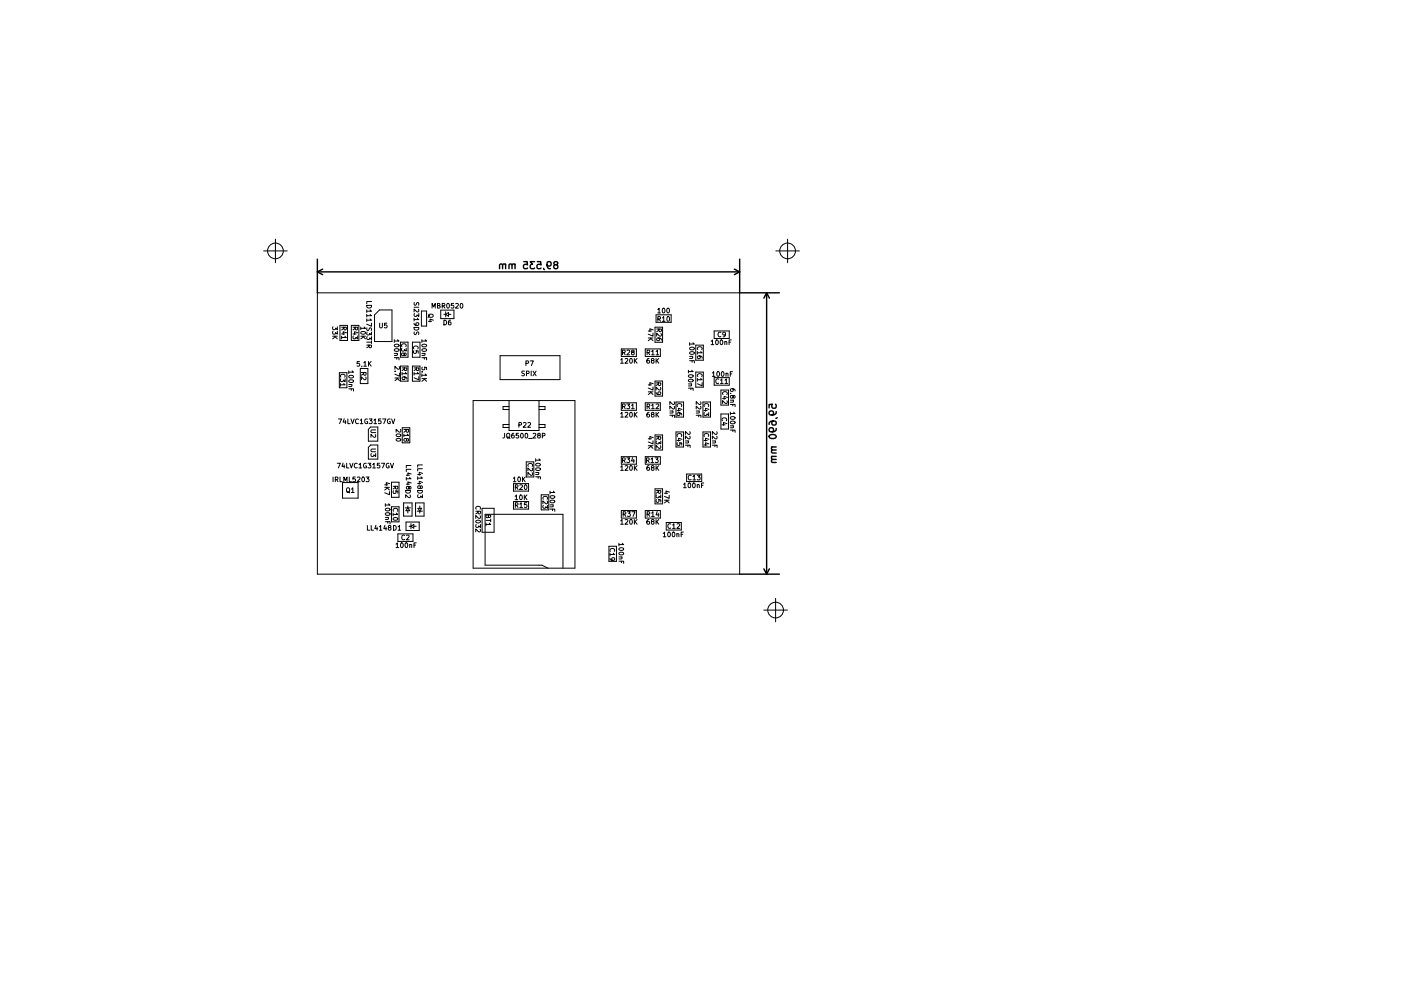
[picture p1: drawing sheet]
<svg xmlns="http://www.w3.org/2000/svg" width="297mm" height="210mm" viewBox="0 0 297 210" stroke-linecap="round" stroke-linejoin="round" font-family="sans-serif">
<g fill="none" stroke="#000" stroke-width=".21">
<path d="M55.9 53.2h5M58.4 50.7v5M164.5 53.2h5M167 50.7v5M67.3 62.1h89.5v59.7h-89.5zM70.5 71.3h1M70.6 69.3l-.1 .5 .2 .1h.3l.1-.3 .4 .3v-.6M70.6 70.3l-.1 .4 .2 .2h.3l.1-.3 .4 .3v-.6M70.9 71.3l.6 .6M71.1 71.5l-.6 .4M72 79.1h1.6v3.2h-1.6zM72.1 69h1.6v3.2h-1.6z"/>
<path d="M72.4 69.4h1l-.1 .5h-.4v-.5M72.4 70.9h.7M72.4 71.3v.6M72.9 69.7l-.5 .3M73.1 71.3l.3 .3h-1M73.5 70.6l-.7-.2v.6M73.9 78.7v.5M74 79.8a.49 .49 0 0 1 .6-.2 .49 .49 0 0 1 .3 .5 .49 .49 0 0 1-.6 .2 .49 .49 0 0 1-.3-.5zM74.5 69h1.6v3.2h-1.6zM74.7 78.7l.2 .3h-1M74.8 69.4h1l-.1 .5h-.3l-.1-.5M74.8 70.9h.7"/>
<path d="M74.9 71.3l-.1 .4 .2 .2h.4l.1-.3 .3 .3v-.6M75.3 69.7l-.5 .3M75.9 70.6l-.7-.2v.6M76.2 76.7h-.5v.5l.5-.1v.5h-.5M76.4 78.2h1.6v3.2h-1.6zM76.5 71.3h1M76.5 69.4v.5M76.5 70.5a.49 .49 0 0 1 .6-.2 .49 .49 0 0 1 .3 .5 .49 .49 0 0 1-.5 .2 .49 .49 0 0 1-.4-.5zM76.6 79h1l-.1 .6-.4-.1v-.5M76.7 77.6l-.1 .2M76.9 71.3l.6 .6M77.1 71.5l-.6 .4"/>
<path d="M77.1 79.3l-.5 .3M77.1 77l.3-.3v1M77.1 77.7h.6M77.2 69.4l.3 .3h-1M77.5 80l.1 .4-.3 .2-.7-.7v.7M77.8 64.8h1a.51 .51 0 0 1-.5 .6 .51 .51 0 0 1-.5-.6zM77.8 73.2h1l-.1 .5h-.4l-.1-.5M77.8 72.6h1M77.8 65.7v.6M77.8 66.7v.6M77.8 67.6v.6M77.8 69.5l.1 .6a.42 .42 0 0 0 .5-.5h.3v.5"/>
<path d="M77.9 70.5l-.1 .4 .1 .2 .4-.1 .1-.3 .4 .4v-.6M77.9 71.4l-.1 .4 .1 .2h.4l.1-.3 .4 .3v-.6M78.1 76.7v1M78.2 73.5l-.4 .3M78.3 77.1l.4 .6M78.5 65.7l.3 .3h-1M78.5 66.7l.3 .3h-1M78.5 67.6l.3 .3h-1M78.7 76.7l-.6 .6M78.8 64h-1v.5M78.8 68.5v.7l-1-.4M78.8 72.3v.6"/>
<path d="M80.5 65.8h2.6v6.7h-3.7v-5.7zM80.5 68.6v.8l.2 .2 .4-.2v-.8M82 68.6h-.5v.4h.5v.5h-.5M83.6 75.9h1v.5M83.6 72.1v.5M83.6 75h.7M83.6 73.2a.49 .49 0 0 1 .6-.2 .49 .49 0 0 1 .4 .5 .49 .49 0 0 1-.6 .2 .49 .49 0 0 1-.4-.5zM83.7 74.1a.48 .48 0 0 1 .5-.2 .48 .48 0 0 1 .4 .5 .49 .49 0 0 1-.6 .2 .49 .49 0 0 1-.4-.5zM83.7 78.8h.1M84.1 75.9v.3M84.2 75v.4h-.6M84.3 72.1l.3 .3h-1"/>
<path d="M84.6 77.8l.1 .4-.3 .1-.7-.6v.6M84.7 79.2v.6l-1-.4M84.9 77.7h1.6v3.2h-1.6zM84.9 72.6h1.6v3.2h-1.6zM85.2 73.5a.44 .44 0 0 1 .4-.6 .44 .44 0 0 1 .4 .6M85.2 73.9l-.1 .4 .2 .2h.3l.1-.3 .4 .3v-.6M85.3 78.1h1l-.1 .5-.4-.1-.1-.4M85.3 79v.6M85.7 80l.2 .2-.1 .2-.5 .1v-.3l.1-.2h.6l.3 .4M85.7 75.1l.3-.2 .1 .5h-.3l-.3-.5-.4 .2 .2 .4 .4-.2M85.7 78.3l-.4 .3M86 79l.3 .3h-1"/>
<path d="M87.4 77.7h1.6v3.2h-1.6zM87.4 72.6h1.6v3.2h-1.6zM87.8 74a.44 .44 0 0 1 .4-.6 .44 .44 0 0 1 .4 .6M87.8 74.4v.5h.4v-.5l.5 .1v.4M87.8 68.6l.2 .4h.6l.2-.1-.1-.4-.5 .1v.3l.2 .1M87.8 69.5h1a.51 .51 0 0 1-.5 .5 .51 .51 0 0 1-.5-.5zM87.8 78.1h1l-.1 .5-.4-.1v-.4M87.8 65.2h1M87.8 67.5v.6M87.8 79v.6M87.8 64.2l.1 .5a.42 .42 0 0 0 .5-.5l.3 .1v.5M87.8 70.4l.1 .5a.42 .42 0 0 0 .5-.4h.3v.5"/>
<path d="M87.9 66.5l-.1 .4 .2 .2h.3l.1-.3 .4 .3v-.6M88.3 78.3l-.5 .3M88.5 67.5l.3 .3h-1M88.5 79l.3 .3h-1M88.7 65.6l.1 .4-.3 .2-.7-.6v.6M88.8 79.9v.7l-1-.4M89.3 66h1.1v3.2h-1.1zM89.4 78.9h.1M89.4 75.9h1v.5M89.4 72.1v.5M89.4 79.3v.6M89.4 75h.7"/>
<path d="M89.5 73.2a.49 .49 0 0 1 .6-.2 .49 .49 0 0 1 .3 .5 .49 .49 0 0 1-.6 .2 .49 .49 0 0 1-.3-.5zM89.5 77.9v.5h.5v-.5h.4v.5M89.5 74.1a.48 .48 0 0 1 .6-.2 .48 .48 0 0 1 .3 .5 .49 .49 0 0 1-.6 .2 .49 .49 0 0 1-.3-.5zM90 75.9v.3M90 75l.1 .4h-.7M90.2 79.3l.2 .3h-1M90.2 72.1l.2 .3h-1M90.8 68.2h.7M90.9 66.8l.3-.1h.5l.1 .4-.3 .2h-.5zM91.1 66.8l-.4 .6M91.6 65.4v-1l.3 .7 .4-.7v1M91.9 67.9l-.7-.2v.6"/>
<path d="M92.8 64.9l.4-.1v-.3l-.4-.1v1h.3l.2-.4-.2-.1M93.4 65.8h2.8v1.8h-2.8zM93.8 64.9h.4l.1-.4-.5-.1v1M94 64.9l.3 .5M94.1 66.7h.4M94.1 67.9a.51 .51 0 0 1 .6 .5 .51 .51 0 0 1-.6 .5zM94.5 66.7l.6-.4v.8zM94.5 66.1v1.1M94.8 64.4h.1a.49 .49 0 0 1 .4 .5 .49 .49 0 0 1-.5 .4l-.1-.3zM95.1 66.7h.5M95.5 67.9l-.4 .3v.5l.2 .2 .3-.1-.1-.4-.2-.1-.2 .2M96.2 64.4h-.5v.5l.4-.1 .1 .5h-.5"/>
<path d="M96.6 64.5l.4-.1 .2 .3-.6 .7h.6M97.7 64.5l.1-.1a.49 .49 0 0 1 .4 .5 .49 .49 0 0 1-.5 .4l-.1-.3zM106 75.5h12.7v5h-12.7zM111.2 78.8h-.5a.42 .42 0 0 0 .4 .5v.4h-.5M111.5 77.1l.5-.1v-.3l-.5-.1v1M111.6 79.2h.5v-.4l-.5-.1v1M112.4 76.6h.7l-.4 1M112.6 78.7v1M113 78.7l.7 1M113.7 78.7l-.7 1M131.6 76.3l.3-.2v1M131.6 77.1h.6"/>
<path d="M131.7 74h3.2v1.6h-3.2zM132 74.8h.5v-.4l-.5-.1v1M132.2 74.8l.4 .5M132.5 76.2l.4-.1 .2 .2-.6 .8h.6M132.9 74.4l.4-.1 .2 .3-.6 .7h.6M133.6 76.1h.1a.49 .49 0 0 1 .4 .5 .49 .49 0 0 1-.5 .4l-.1-.3zM134.1 74.7l-.2-.3 .5-.1v.3l-.5 .3 .2 .4 .4-.2-.2-.4M134.5 76.1v1M134.6 76.5l.5 .6M135.1 76.1l-.6 .5M136.8 74h3.2v1.6h-3.2zM137.2 74.8h.5v-.4l-.5-.1v1"/>
<path d="M137.4 74.8l.4 .5M137.4 70.2h.7M137.4 71.7h1M137.6 76.1l-.4 .2-.1 .6 .2 .2 .4-.1-.1-.5-.3-.1-.2 .2M137.9 71.7l.5 .6M138 71.9l-.6 .4M138.1 74.6l.3-.3v1M138.1 75.3h.6M138.3 76.5l-.2-.3 .5-.1v.3l-.5 .3 .2 .4 .4-.2-.2-.4M138.4 70.7v.6l-1-.4M138.5 70l-.7-.2v.6M138.9 69.4h1.6v3.2h-1.6z"/>
<path d="M139.1 66.8h3.2v1.6h-3.2zM139.1 74.6l.3-.3v1M139.1 76.1v1M139.1 75.3h.6M139.2 69.8h1l-.1 .5h-.3l-.1-.5M139.2 76.5l.5 .6M139.5 65.7l.2-.3v1M139.5 66.4h.5M139.5 67.7l.5-.1v-.3l-.5-.1v1M139.7 71.7l.1 .2v.3h-.5l-.1-.3 .2-.2 .6 .1 .2 .4M139.7 76.1l-.6 .5M139.7 70l-.5 .4"/>
<path d="M139.7 67.7l.4 .5M140.1 70.8l.1 .3-.3 .2-.7-.6v.6M140.4 67.5l.3-.3v1M140.4 68.2h.6M140.5 65.5l.1-.1a.49 .49 0 0 1 .4 .5 .49 .49 0 0 1-.4 .4l-.2-.3zM141.5 67.3l.1-.1a.49 .49 0 0 1 .4 .5 .49 .49 0 0 1-.5 .4l-.1-.3zM141.5 65.4h.1a.49 .49 0 0 1 .4 .5 .49 .49 0 0 1-.5 .4l-.1-.3zM146 78.6v.5M146 79.6a.49 .49 0 0 1 .6-.2 .49 .49 0 0 1 .3 .5 .49 .49 0 0 1-.6 .2 .49 .49 0 0 1-.3-.5zM146.2 76.5h1v.5M146.2 75.6h.7M146.2 72.7v.6"/>
<path d="M146.3 73.8a.49 .49 0 0 1 .5-.2 .49 .49 0 0 1 .4 .5 .49 .49 0 0 1-.6 .2 .49 .49 0 0 1-.3-.5zM146.3 74.8a.49 .49 0 0 1 .5-.3 .49 .49 0 0 1 .4 .5 .49 .49 0 0 1-.6 .3 .49 .49 0 0 1-.3-.5zM146.7 78.6l.3 .2h-1M146.7 76.5v.4M146.8 75.6v.4h-.6M146.9 72.7l.3 .3h-1M147.5 78.9h1.6v3.2h-1.6zM147.5 73.2h1.6v3.2h-1.6zM147.9 74.6v.5M148 79.9a.44 .44 0 0 1 .4-.6 .44 .44 0 0 1 .4 .6M148 74.2a.44 .44 0 0 1 .4-.6 .44 .44 0 0 1 .4 .6M148.3 75.5l.2 .2-.1 .3h-.4l-.1-.3 .2-.2 .5 .1 .3 .4"/>
<path d="M148.6 74.6l.3 .3h-1M150.8 72.4l.3-.3v1M150.8 73.1h.5M151 79.1l.3-.2v1M151 79.9h.6M151.4 70.2h3.2v1.6h-3.2zM151.9 72.2l.1-.1a.49 .49 0 0 1 .3 .5 .49 .49 0 0 1-.4 .5l-.2-.4zM152.1 78.9h.1a.49 .49 0 0 1 .4 .5 .49 .49 0 0 1-.5 .4l-.1-.3zM152.8 72.2l.1-.1a.49 .49 0 0 1 .4 .5 .49 .49 0 0 1-.5 .5l-.1-.4zM152.8 70.6a.44 .44 0 0 0-.6 .4 .44 .44 0 0 0 .6 .4M153.1 78.9h.1a.49 .49 0 0 1 .3 .5 .49 .49 0 0 1-.4 .4l-.2-.3zM153.7 72.5h.4v.6"/>
<path d="M153.7 72.5v.6M153.8 70.9l-.2 .2-.3-.1v-.4l.3-.1 .2 .2v.5l-.5 .3M153.9 79.3l.4-.1 .1 .7M153.9 79.2v.7M154.6 72.6h.3M154.8 79.3h.4M155.1 72.1h-.5v1M155.3 78.9h-.5v1M71.5 98.3h.7l-.5 1M71.8 88.9h.6l-.4 1M72.2 81.4v.5M72.3 80a.44 .44 0 0 1 .4-.6 .44 .44 0 0 1 .4 .6"/>
<path d="M72.3 80.4l-.1 .4 .2 .2 .3-.1 .1-.3 .4 .4v-.6M72.7 98.2l-.2 .7h.6M72.9 81.4l.3 .2h-1M73 98.6v.7M73 88.8l-.2 .8h.6M73.2 89.2v.7M73.5 98.3v1h.5M73.8 88.9v1h.4M73.9 82.5h1v.5M73.9 81.6h.7M74 80.7a.49 .49 0 0 1 .6-.2 .49 .49 0 0 1 .3 .5 .49 .49 0 0 1-.6 .2 .49 .49 0 0 1-.3-.5zM74.2 98.3l.3 1 .3-1"/>
<path d="M74.4 88.9l.4 1 .3-1M74.5 82.5v.3M74.5 81.6l.1 .4h-.7M75.7 98.4a.44 .44 0 0 0-.6 .4 .44 .44 0 0 0 .6 .4M76 89a.44 .44 0 0 0-.6 .4 .44 .44 0 0 0 .6 .4M76.1 98.6l.3-.3v1M76.1 99.3h.6M76.4 89.2l.3-.3v1M76.4 89.9h.5M77.6 98.3a.45 .45 0 0 0-.5 .5 .45 .45 0 0 0 .6 .4v-.3h-.2M77.9 88.9a.45 .45 0 0 0-.6 .5 .45 .45 0 0 0 .6 .4v-.3h-.1M78 98.3h.6l-.3 .4 .3 .1v.4h-.6"/>
<path d="M78.3 88.9h.6l-.3 .4 .2 .1v.4h-.5M78.6 94.4h1.5v3h-2v-2.5zM78.6 90.6h1.5v3h-2v-2.5zM78.7 96.2l-.1 .5 .2 .1h.4l.1-.3 .3 .3v-.6M79 98.6l.3-.3v1M79 99.3h.6M79.3 89.2l.3-.3v1M79.3 89.9h.5M79.6 92.2v.4l-.2 .2-.8-.6v.6M79.6 95.3h-.8l-.2 .2 .2 .3h.8M79.6 91.2h-.8l-.2 .2 .2 .4h.8M80.5 98.3h-.5v.5l.4-.1 .1 .5h-.5"/>
<path d="M80.8 88.9h-.5l-.1 .5 .5-.1 .1 .5h-.6M80.9 98.3h.6l-.4 1M81.1 88.9h.7l-.4 1M82.4 98.3a.45 .45 0 0 0-.5 .5 .45 .45 0 0 0 .6 .4v-.3h-.2M82.7 88.9a.45 .45 0 0 0-.6 .5 .45 .45 0 0 0 .7 .4v-.3h-.2M82.8 98.3l.3 1 .3-1M83 88.9l.4 1 .3-1M83.7 80.2h1M84 93.2a.49 .49 0 0 1 .6-.3 .49 .49 0 0 1 .3 .5 .49 .49 0 0 1-.5 .3 .49 .49 0 0 1-.4-.5zM84.1 92.2a.48 .48 0 0 1 .5-.2 .48 .48 0 0 1 .3 .5 .49 .49 0 0 1-.5 .2 .49 .49 0 0 1-.4-.5zM84.2 80.2l.5 .6M84.3 80.3l-.6 .5"/>
<path d="M84.9 91.1l.1 .4-.3 .2-.7-.6v.6M85.3 90.8h1.6v3.2h-1.6zM85.6 91.1h1l-.1 .6-.3-.1-.1-.5M85.6 92.1v.6M86.1 91.4l-.5 .3M86.2 93.2l.3-.1 .1 .4-.3 .1-.3-.6-.4 .2 .2 .4 .4-.2M86.3 92.1l.3 .3h-1M87.1 98.8h-1v.4M87.1 99.6h-1v.5M89.4 80.3h1M89.6 98.6h-1v.5M89.6 99.5h-1v.4"/>
<path d="M89.9 80.3l.5 .6M90 80.5l-.6 .4M100.3 85h21.6v35.5h-21.6zM107 91.9l-.1 .9-.3 .1M107.5 92.1l.2-.2 .3 .2 .1 .5-.2 .3-.4-.1zM107.6 92.7l.5 .3M107.9 90.1h-1.2v.6h1.2M107.9 86.3h-1.2v.6h1.2M107.9 85v6.3h6.4v-6.3M108.9 91.9l-.4 .3v.5l.2 .2 .3-.1-.1-.4-.2-.1-.2 .2M109.9 91.9h-.4l-.1 .5h.5v.4h-.5M110 90.2l.5-.1v-.4l-.5-.1v1"/>
<path d="M110.5 92l.1-.1a.49 .49 0 0 1 .4 .5 .49 .49 0 0 1-.5 .5l-.1-.3zM111 89.7l.4-.1 .1 .3-.6 .7h.6M111.5 92l.1-.1a.49 .49 0 0 1 .3 .5 .49 .49 0 0 1-.4 .5l-.2-.3zM111.6 98h1.6v3.2h-1.6zM111.9 89.7l.4-.1 .2 .3-.6 .7h.6M112 98.9a.44 .44 0 0 1 .4-.6 .44 .44 0 0 1 .4 .6M112.1 93h.7M112.8 99.3l.1 .4-.3 .2-.7-.6v.6M113 92l.4-.1 .2 .3-.6 .7h.6M113.6 97.3v.6M113.6 98.4a.49 .49 0 0 1 .6-.2 .49 .49 0 0 1 .3 .5 .49 .49 0 0 1-.5 .2 .49 .49 0 0 1-.4-.5zM113.6 99.4a.49 .49 0 0 1 .6-.2 .49 .49 0 0 1 .3 .5 .49 .49 0 0 1-.5 .2 .49 .49 0 0 1-.4-.5z"/>
<path d="M114.2 92.4l-.2-.4h.5v.3l-.5 .3 .2 .3 .4-.2-.2-.3M114.3 90.1h1.2v.6h-1.2M114.3 86.3h1.2v.6h-1.2M114.3 97.3l.3 .3h-1M115 92.5l.5-.1v-.4l-.5-.1v1M131.6 99.1l.3-.3v1M131.6 87.8l.3-.3v1M131.6 99.8h.6M131.6 88.5h.6M131.7 85.5h3.2v1.6h-3.2zM131.7 96.9h3.2v1.6h-3.2zM132 97.7l.5-.1v-.4l-.5-.1v1"/>
<path d="M132 86.2h.5v-.4l-.5-.1v1M132.2 97.7l.4 .4M132.2 86.2l.4 .5M132.5 98.9l.4-.1 .2 .3-.6 .7h.6M132.5 87.6l.4-.1 .2 .3-.6 .7h.6M132.9 97.1h.6l-.3 .4 .3 .1v.4h-.6M132.9 85.7h.6l-.3 .4 .3 .1v.4h-.6M133.6 87.6l.1-.1a.49 .49 0 0 1 .4 .5 .49 .49 0 0 1-.5 .4l-.1-.3zM133.6 98.8h.1a.49 .49 0 0 1 .4 .5 .49 .49 0 0 1-.5 .4l-.1-.3zM133.9 86l.3-.3v1M133.9 86.7h.6M134.1 97.1l-.2 .7h.6"/>
<path d="M134.4 97.5v.6M134.5 87.5v1M134.5 98.8v1M134.6 99.2l.5 .6M134.6 87.9l.5 .6M135.1 98.8l-.6 .6M135.1 87.5l-.6 .6M136.8 96.9h3.2v1.6h-3.2zM136.8 85.5h3.2v1.6h-3.2zM137.1 97.7l.4-.1 .1-.4-.5-.1v1M137.2 86.2h.5v-.4l-.5-.1v1M137.3 97.7l.3 .4"/>
<path d="M137.4 86.2l.4 .5M137.4 93.1h.7M137.4 94.6h1M137.4 81.7h.7M137.4 83.1h1M137.6 87.5l-.4 .2-.1 .6 .2 .2 .4-.1-.1-.5h-.3l-.2 .2M137.6 98.8l-.4 .2-.1 .6 .2 .2 .4-.1-.1-.5h-.3l-.2 .2M137.9 94.6l.5 .5M137.9 83.1l.5 .6M138 97.4l.3-.3v1M138 94.7l-.6 .4M138 83.3l-.6 .4"/>
<path d="M138 98.1h.6M138.1 86l.3-.3v1M138.1 86.7h.6M138.3 87.9l-.2-.3 .5-.1v.3l-.5 .3 .2 .4 .4-.2-.2-.4M138.3 99.2l-.2-.3 .5-.1v.3l-.5 .3 .2 .4 .4-.2-.2-.4M138.4 93.5v.7l-1-.4M138.4 82.1v.7l-1-.5M138.5 92.9l-.7-.3v.6M138.5 81.4l-.7-.2v.6M138.9 80.8h1.6v3.2h-1.6zM138.9 92.3h1.6v3.2h-1.6zM138.9 97.1h.6l-.3 .4 .3 .1v.4h-.6"/>
<path d="M139.1 85.8l.4-.1 .2 .3-.6 .7h.6M139.1 87.5v1M139.1 98.8v1M139.1 92.7h1l-.1 .5-.4-.1v-.4M139.1 81.2h1l-.1 .6-.4-.1v-.5M139.1 83.2l.2 .5h.6l.2-.2-.1-.3h-.5v.3l.2 .2M139.2 93.6l-.1 .4 .2 .2 .3-.1 .1-.2 .4 .3v-.6M139.2 87.9l.5 .6M139.2 99.2l.5 .6M139.6 92.9l-.5 .3M139.6 81.5l-.5 .3M139.7 87.5l-.6 .6"/>
<path d="M139.7 98.8l-.6 .6M140 94.6l.1 .3-.3 .2-.7-.6v.6M140 82.2l.1 .4-.3 .2-.7-.7v.7M142 88.1h1v.5M142 87.2h.7M142.5 88.1v.3M142.6 87.2v.4h-.6M142.9 85.2l.1 .4-.3 .2-.7-.6v.6M142.9 86.2l.1 .4-.3 .2-.7-.6v.6M143.3 91.6h1.6v3.2h-1.6zM143.3 85.3h1.6v3.2h-1.6zM143.5 93.5h.7"/>
<path d="M143.5 87.1h.7M143.6 92.6a.44 .44 0 0 1 .4-.6 .44 .44 0 0 1 .5 .6M143.6 93.9v.6l.5-.1v-.5l.4 .1v.5M143.6 86.2a.44 .44 0 0 1 .4-.6 .44 .44 0 0 1 .5 .6M144 87.6l.2 .2-.1 .3h-.5l-.1-.3 .2-.2h.6l.2 .5M144.6 93.2l-.7-.2v.6M144.6 86.9l-.7-.3v.6M145.3 94.5h1v.4M145.3 93.6h.7M145.8 94.5v.3M145.9 93.6v.3l-.6 .1M146 82.4h1v.4"/>
<path d="M146 81.5h.6M146 80.6a.49 .49 0 0 1 .6-.2 .49 .49 0 0 1 .3 .5 .49 .49 0 0 1-.6 .2 .49 .49 0 0 1-.3-.5zM146.2 91.6l.1 .4-.3 .2-.7-.6v.6M146.2 92.6l.1 .3-.3 .2-.7-.6v.6M146.5 82.4v.3M146.5 81.5l.1 .3-.6 .1M147.6 88.1h1v.5M147.6 87.2h.7M147.9 80.3v.6M148.1 88.1v.3M148.2 87.2v.4h-.6M148.5 85.2l.1 .4-.3 .2-.7-.6v.6"/>
<path d="M148.5 86.2l.1 .4-.3 .2-.7-.6v.6M148.6 80.3l.3 .3h-1M148.9 81.2v.7l-1-.5M149 91.6h1.6v3.2h-1.6zM149 85.3h1.6v3.2h-1.6zM149.3 94.4h.6M149.3 93.5h.6M149.3 87.1h.6M149.4 92.6a.44 .44 0 0 1 .4-.6 .44 .44 0 0 1 .4 .6M149.4 86.2a.44 .44 0 0 1 .4-.6 .44 .44 0 0 1 .4 .6M149.4 87.5l-.1 .5 .2 .2 .3-.1 .1-.3 .4 .4v-.7M150.3 93.2l-.7-.2v.6"/>
<path d="M150.3 94.2l-.7-.3v.7M150.3 86.9l-.7-.3v.6M151 94.5h1v.4M151 93.6h.7M151.4 80.1h3.2v1.6h-3.2zM151.6 94.5v.3M151.6 93.6l.1 .3-.7 .1M151.9 91.6l.1 .4-.2 .2-.8-.6v.6M151.9 92.6l.1 .3-.2 .2-.8-.6v.6M152.4 80.5a.44 .44 0 0 0-.7 .4 .44 .44 0 0 0 .7 .4M152.8 80.7l.2-.3v1M152.8 81.4h.5"/>
<path d="M152.8 82.8h1.6v3.2h-1.6zM152.8 87.8h1.6v3.2h-1.6zM153.1 90.1h.6M153.2 89.3a.44 .44 0 0 1 .4-.7 .44 .44 0 0 1 .4 .7M153.2 84.6h.7M153.3 83.7a.44 .44 0 0 1 .4-.6 .44 .44 0 0 1 .4 .6M153.7 80.7l.3-.3v1M153.7 81.4h.6M154.1 85l.1 .4-.3 .2-.7-.6v.6M154.1 89.9l-.7-.3v.7M154.2 84.3l-.7-.2v.6M154.8 83.5h.1"/>
<path d="M154.8 85.8h1v.5M154.8 91.3h1v.4M154.8 84.9h.7M154.8 87.4v.6M154.8 90.3h.7M154.9 88.5a.49 .49 0 0 1 .6-.2 .49 .49 0 0 1 .3 .5 .49 .49 0 0 1-.6 .2 .49 .49 0 0 1-.3-.5zM154.9 89.5a.49 .49 0 0 1 .6-.2 .49 .49 0 0 1 .3 .5 .49 .49 0 0 1-.6 .2 .49 .49 0 0 1-.3-.5zM155.3 82.5l.2 .2-.1 .2-.5 .1-.1-.3 .2-.2h.6l.2 .4M155.4 85.8v.3M155.4 91.3v.3M155.4 84.1l.4-.2v.5h-.3l-.3-.5-.4 .2 .2 .4 .4-.2M155.4 84.9l.1 .4h-.7"/>
<path d="M155.4 90.3l.1 .4-.7 .1M155.6 87.4l.2 .3h-1M70.6 101.2v1M71.1 101.7h.5v-.4l-.5-.1v1M71.3 101.7l.4 .5M72.1 101.2v1h.5M72.6 102.4h3.3v3.3h-3.3zM72.9 102.2v-1l.3 .7 .4-.7v1M73.5 103.6l.2-.1 .4 .1v.6l-.1 .2-.5-.1zM73.7 104.3l.5 .3M74 101.2v1h.5M74.5 103.8l.3-.3v1"/>
<path d="M74.5 104.5h.6M75.3 101.2h-.4l-.1 .5 .5-.1v.5h-.5M75.8 101.3l.3-.1 .2 .3-.6 .7h.6M76.9 101.3v-.1a.49 .49 0 0 1 .4 .5 .49 .49 0 0 1-.4 .5l-.2-.4zM77.6 101.2h.6l-.3 .4 .3 .1v.4h-.6M77.9 111.5v1h.5M78.7 111.5v1h.5M79.7 111.4l-.2 .8h.6M79.9 111.8v.7M80.4 111.8l.3-.3v1M80.4 112.5h.6M81.6 102.9h.6"/>
<path d="M81.6 103.4h1M81.6 111.4l-.2 .8h.6M81.7 110.7h1v.5M81.7 106.9v.5M81.7 109.8h.7M81.7 108a.49 .49 0 0 1 .6-.2 .49 .49 0 0 1 .3 .5 .49 .49 0 0 1-.5 .2 .49 .49 0 0 1-.4-.5zM81.7 108.9a.49 .49 0 0 1 .6-.2 .49 .49 0 0 1 .3 .5 .49 .49 0 0 1-.5 .2 .49 .49 0 0 1-.4-.5zM81.8 111.8v.7M82 103.4l.6 .6M82.1 103.5l-.5 .5M82.2 110.7v.3M82.3 109.8v.4h-.6"/>
<path d="M82.4 106.9l.3 .3h-1M82.5 111.9l-.1-.3 .4-.1v.3l-.5 .3 .2 .4 .4-.2-.2-.4M82.6 104.3v.7l-1-.5M82.6 102.6l-.7-.2v.6M83 107.5h1.6v3.2h-1.6zM83 102.3h1.6v3.2h-1.6zM83.3 103.2h1v.5l-.4-.1-.1-.4M83.3 108.9v.5M83.4 111.5a.51 .51 0 0 1 .6 .5 .51 .51 0 0 1-.6 .5zM83.4 108.5a.44 .44 0 0 1 .4-.6 .44 .44 0 0 1 .5 .6M83.4 109.9a.48 .48 0 0 1 .6-.1 .48 .48 0 0 1 .3 .4 .49 .49 0 0 1-.6 .3 .49 .49 0 0 1-.3-.5zM83.4 104.1v.5h.5v-.5l.4 .1v.4"/>
<path d="M83.8 103.4l-.5 .3M84 115.5l.3-.3v1M84 116.2h.5M84.1 108.9l.2 .2h-1M84.4 113.3h3.2v1.6h-3.2zM84.4 111.8l.3-.3v1M84.4 112.5h.6M85.1 115.2h.1a.49 .49 0 0 1 .3 .5 .49 .49 0 0 1-.4 .4l-.2-.3zM85.6 106.7h1.8v2.8h-1.8zM85.8 113.6a.44 .44 0 0 0-.6 .4 .44 .44 0 0 0 .6 .4M85.9 107.8h1.1M86 115.3l.1-.1a.49 .49 0 0 1 .4 .5 .49 .49 0 0 1-.5 .4l-.1-.3z"/>
<path d="M86 104.1h1a.51 .51 0 0 1-.5 .5 .51 .51 0 0 1-.5-.5zM86.1 110.8h2.8v1.8h-2.8zM86.1 100.8h.7M86.1 101.3v.6M86.1 102.7h.7M86.2 113.6l.4-.1 .1 .3-.6 .7h.6M86.5 107.4v.4M86.5 108.4v.5M86.5 107.8l.4 .6h-.8zM86.7 103.4l.3-.2 .1 .5h-.3l-.3-.5-.4 .2 .2 .4 .4-.2M86.7 111.7h.4M86.9 101.3l.2 .3h-1"/>
<path d="M86.9 115.6h.4v.6M86.9 115.5v.7M86.9 105l.1 .4-.3 .2-.7-.6v.6M87.1 111.7l.6-.4v.8zM87.1 111.1v1.1M87.2 100.6l-.7-.3v.7M87.2 102.5l-.7-.3v.7M87.7 111.7h.5M87.8 115.7h.3M88.1 106.7h1.8v2.8h-1.8zM88.3 115.2h-.5v1M88.5 108.5h1.1"/>
<path d="M88.6 104.1h1a.51 .51 0 0 1-.5 .5 .51 .51 0 0 1-.5-.5zM88.6 102.6h.6M88.6 100.7h.6M88.6 101.2v.5M88.6 107.9h.8l-.4 .6zM88.6 105v.4l.1 .2 .4-.1 .1-.2 .4 .3v-.6M89 107.4v.5M89 108.5v.4M89.1 103.3l.4-.2v.4l-.3 .1-.3-.5-.3 .2 .1 .3 .4-.1M89.3 101.2l.3 .3h-1M89.6 100.5l-.7-.3v.6M89.6 102.4l-.7-.3v.6"/>
<path d="M100.9 108.5h1l-.1 .5-.4-.1-.1-.4M101 108a.44 .44 0 0 1 .4-.6 .44 .44 0 0 1 .4 .6M101 110.5a.48 .48 0 0 1 .5-.2 .48 .48 0 0 1 .3 .5 .49 .49 0 0 1-.5 .2 .49 .49 0 0 1-.4-.5zM101 111.3l-.1 .4 .2 .2 .3-.1 .1-.2 .4 .3v-.6M101.3 108.7l-.4 .3M101.8 109.4l.1 .4-.3 .2-.7-.6v.6M101.8 112.3l.1 .4-.3 .1-.7-.6v.6M102.2 107.8h2.6v5.1h-2.6zM103 110.4h1M103 111v.6M103.6 109.3v.4h.3l.1-.4h-1v.3l.4 .2 .2-.2M103.7 111l.3 .3h-1"/>
<path d="M104 110.1v.6M108.8 101.5l.3-.3v1M108.8 102.2h.6M108.9 102.6h3.2v1.6h-3.2zM108.9 106.4h3.2v1.6h-3.2zM109.2 105.3l.3-.3v1M109.2 106h.6M109.3 103.4l.4-.1 .1-.3-.5-.1v1M109.3 107.2l.4-.1 .1-.3-.5-.1v1M109.5 103.4l.3 .5M109.5 107.2l.3 .5M109.9 101.3l.1-.1a.49 .49 0 0 1 .4 .5 .49 .49 0 0 1-.5 .5l-.1-.4z"/>
<path d="M110.2 103l.4-.1 .2 .2-.6 .8h.6M110.2 107l.3-.3v1M110.2 107.7h.6M110.3 105.1l.1-.1a.49 .49 0 0 1 .4 .5 .49 .49 0 0 1-.5 .5l-.1-.4zM110.8 101.2v1M110.9 101.6l.5 .6M111.2 105v1M111.3 103l.1-.1a.49 .49 0 0 1 .4 .5 .49 .49 0 0 1-.5 .4l-.1-.3zM111.3 105.4l.4 .6M111.4 101.2l-.6 .6M111.7 106.7h-.5v.4h.4l.1 .5h-.5M111.7 105l-.5 .6"/>
<path d="M112.8 100.3l.1 .4-.3 .2-.7-.7v.7M113.6 101.2h1v.4M113.6 100.3h.6M114.1 101.2v.3M114.1 100.3l.1 .3-.6 .1M114.7 105h1.6v3.2h-1.6zM115.2 105.9a.44 .44 0 0 1 .4-.6 .44 .44 0 0 1 .4 .6M115.2 107.2l-.1 .4 .2 .2h.3l.1-.3 .4 .3v-.6M116 106.3l.1 .4-.3 .2-.7-.6v.6M116.6 108h1v.5M116.6 104.2v.6M116.6 107.1h.7"/>
<path d="M116.7 105.3a.49 .49 0 0 1 .5-.2 .49 .49 0 0 1 .4 .5 .49 .49 0 0 1-.6 .2 .49 .49 0 0 1-.3-.5zM116.7 106.3a.49 .49 0 0 1 .5-.3 .49 .49 0 0 1 .4 .5 .49 .49 0 0 1-.6 .3 .49 .49 0 0 1-.3-.5zM117.1 108v.3M117.2 107.1v.4h-.6M117.3 104.2l.3 .3h-1M129.1 115.9h1.6v3.2h-1.6zM129.3 118.4l.3 .4 .5 .1 .2-.2-.1-.3h-.5v.3l.2 .2M129.3 117.4v.5M129.4 117a.44 .44 0 0 1 .4-.6 .44 .44 0 0 1 .4 .6M130 117.4l.3 .3h-1M131.2 119.1h1v.4M131.2 115.3v.5"/>
<path d="M131.2 118.2h.7M131.3 116.3a.49 .49 0 0 1 .5-.2 .49 .49 0 0 1 .4 .5 .49 .49 0 0 1-.6 .2 .49 .49 0 0 1-.3-.5zM131.3 117.3a.49 .49 0 0 1 .5-.2 .49 .49 0 0 1 .4 .5 .49 .49 0 0 1-.6 .2 .49 .49 0 0 1-.3-.5zM131.6 110.5l.3-.3v1M131.6 111.2h.6M131.7 108.3h3.2v1.6h-3.2zM131.8 119.1v.3M131.8 118.2v.3l-.6 .1M131.9 115.3l.3 .2h-1M132.1 109.1l.5-.1v-.3l-.5-.1v1M132.4 109.1l.3 .5M132.5 110.3l.4-.1 .2 .3-.6 .7h.6"/>
<path d="M133 108.6h.6l-.3 .4h.3v.5h-.6M133.6 110.3l.1-.1a.49 .49 0 0 1 .4 .5 .49 .49 0 0 1-.5 .5l-.1-.4zM134 108.6h.6l-.4 1M134.5 110.2v1M134.6 110.6l.5 .6M135.1 110.2l-.6 .6M136.8 108.3h3.2v1.6h-3.2zM137.2 109.1l.5-.1v-.3l-.5-.1v1M137.4 109.1l.4 .5M137.6 110.2l-.4 .3-.1 .5 .2 .2 .4-.1-.1-.5h-.3l-.2 .2M138.1 108.9l.3-.3v1M138.1 109.6h.6"/>
<path d="M138.3 110.6l-.2-.3h.5v.3l-.5 .2 .2 .4 .4-.2-.2-.4M138.9 103.7h1.6v3.2h-1.6zM139.1 110.2v1M139.1 104.1h1l-.1 .5h-.4v-.5M139.2 105l-.1 .4 .2 .2h.3l.1-.3 .4 .3v-.6M139.2 106v.5h.5l-.1-.5h.5v.5M139.2 110.6l.5 .6M139.3 108.5l-.2 .7h.6M139.6 108.9v.7M139.6 104.3l-.5 .4M139.7 110.2l-.6 .6M140.6 113.2l.3-.3v1"/>
<path d="M140.6 113.9h.6M140.9 104.6h.6M140.9 106.1h1M141.3 110.9h3.2v1.6h-3.2zM141.3 106.1l.6 .6M141.4 106.3l-.5 .4M141.7 112.9h.1a.49 .49 0 0 1 .4 .5 .49 .49 0 0 1-.5 .4l-.1-.3zM141.9 105.1v.6l-1-.4M141.9 104.4l-.7-.2v.6M142.2 111.2a.44 .44 0 0 0-.6 .4 .44 .44 0 0 0 .6 .4M142.6 111.4l.3-.3v1M142.6 112.1h.6"/>
<path d="M142.6 113l.2-.1a.49 .49 0 0 1 .3 .5 .49 .49 0 0 1-.4 .4l-.2-.3zM143.5 113.3h.4v.6M143.5 113.2v.7M143.5 111.2l.4-.1 .2 .3-.6 .7h.6M144.4 113.4h.4M144.9 112.9h-.5v1M144.9 102.8l.3-.3v1M144.9 103.5h.6M145.6 100.6h3.2v1.6h-3.2zM146 102.5h.1a.49 .49 0 0 1 .4 .5 .49 .49 0 0 1-.5 .4l-.1-.3zM146.5 100.9a.44 .44 0 0 0-.6 .4 .44 .44 0 0 0 .6 .4M146.9 101.1l.3-.3v1"/>
<path d="M146.9 101.8h.6M146.9 102.6l.2-.1a.49 .49 0 0 1 .3 .5 .49 .49 0 0 1-.4 .4l-.2-.3zM147.8 100.8h.6l-.3 .4 .3 .1v.4h-.6M147.8 102.9h.4l.1 .6M147.8 102.8v.7M148.7 103h.4M149.2 102.5h-.5v1M116.2 120.5l-1.3-.6h-12.1v-10.8h16.6v11.4M161.9 129.4h5M164.4 126.9v5"/>
<circle cx="58.4" cy="53.2" r="1.67"/>
<circle cx="167" cy="53.2" r="1.67"/>
<circle cx="164.4" cy="129.4" r="1.67"/>
</g>
<g fill="none" stroke="#000" stroke-width=".3">
<path d="M67.3 57.7h89.5M67.3 55v7.1M67.3 57.7l1.1 .6M68.4 57.1l-1.1 .6M106.6 56.2l-.3-.2-.3 .1-.1 .9M107.2 56.2l-.2-.2-.4 .1v.9M107.2 56v1M108.6 56.2l-.3-.2-.3 .1-.1 .9M109.2 56.2l-.2-.2-.4 .1v.9M109.2 56v1M111.1 55.5h.7v.7l-.2-.1-.5 .1-.1 .2 .1 .5 .2 .1 .5-.1M113.3 55.5h-.9l.5 .6-.4 .1v.7l.2 .1 .6-.1"/>
<path d="M113.9 55.5h.7l.1 .7-.2-.1-.5 .1-.2 .2 .1 .5 .2 .1 .6-.1M115.3 56.9l.1 .3M116 56.2l.3 .2h.4l.1-.2v-.4l-.2-.3-.5 .1-.1 .2a1 1 0 0 0 .4 1.2h.3M117.7 56.2l-.3 .2 .1 .5 .2 .1 .4-.1 .2-.5-.2-.2-.6-.2 .1-.4 .4-.1 .2 .2 .1 .2-.3 .3M155.7 57.1l1.1 .6M156.8 55v7.1h8.4M156.8 57.7l-1.1 .6M162.5 62.1v59.7M162.5 62.1l.6 1.2M162.5 62.1l-.5 1.2M163.1 92.4a.89 .89 0 0 1 1.5 .3 .85 .85 0 0 1-1.5-.2zM163.6 94.8h1"/>
<path d="M163.6 96.8h1M163.7 94.8l-.1 .2v.4l1 .1M163.7 96.8l-.1 .2v.4l1 .1M163.8 95.5l-.2 .2v.3l1 .1M163.8 97.5l-.2 .2v.3l1 .1M163.9 89.3l-.3 .3 .1 .4 .2 .2h.4l.3-.3-.1-.4-.2-.2a1 1 0 0 0-1.2 .5v.2M164.4 85.8l.2 .2-.2 .5-.5 .1-.2-.1-.1-.5 .2-.2h-.7v.7M164.6 87.3l-.1 .5a1.01 1.01 0 0 1-1.4 0l.1-.5 .5-.1 .3 .3-.1 .4-.2 .1M164.6 90.9l-.1 .4a1.01 1.01 0 0 1-1.4 0l.1-.5h.5l.3 .2-.1 .5-.2 .1M164.8 88.6l-.3 .2M156.8 121.8h8.4M162 120.7l.5 1.1"/>
<path d="M163.1 120.7l-.6 1.1"/>
</g>
</svg>
